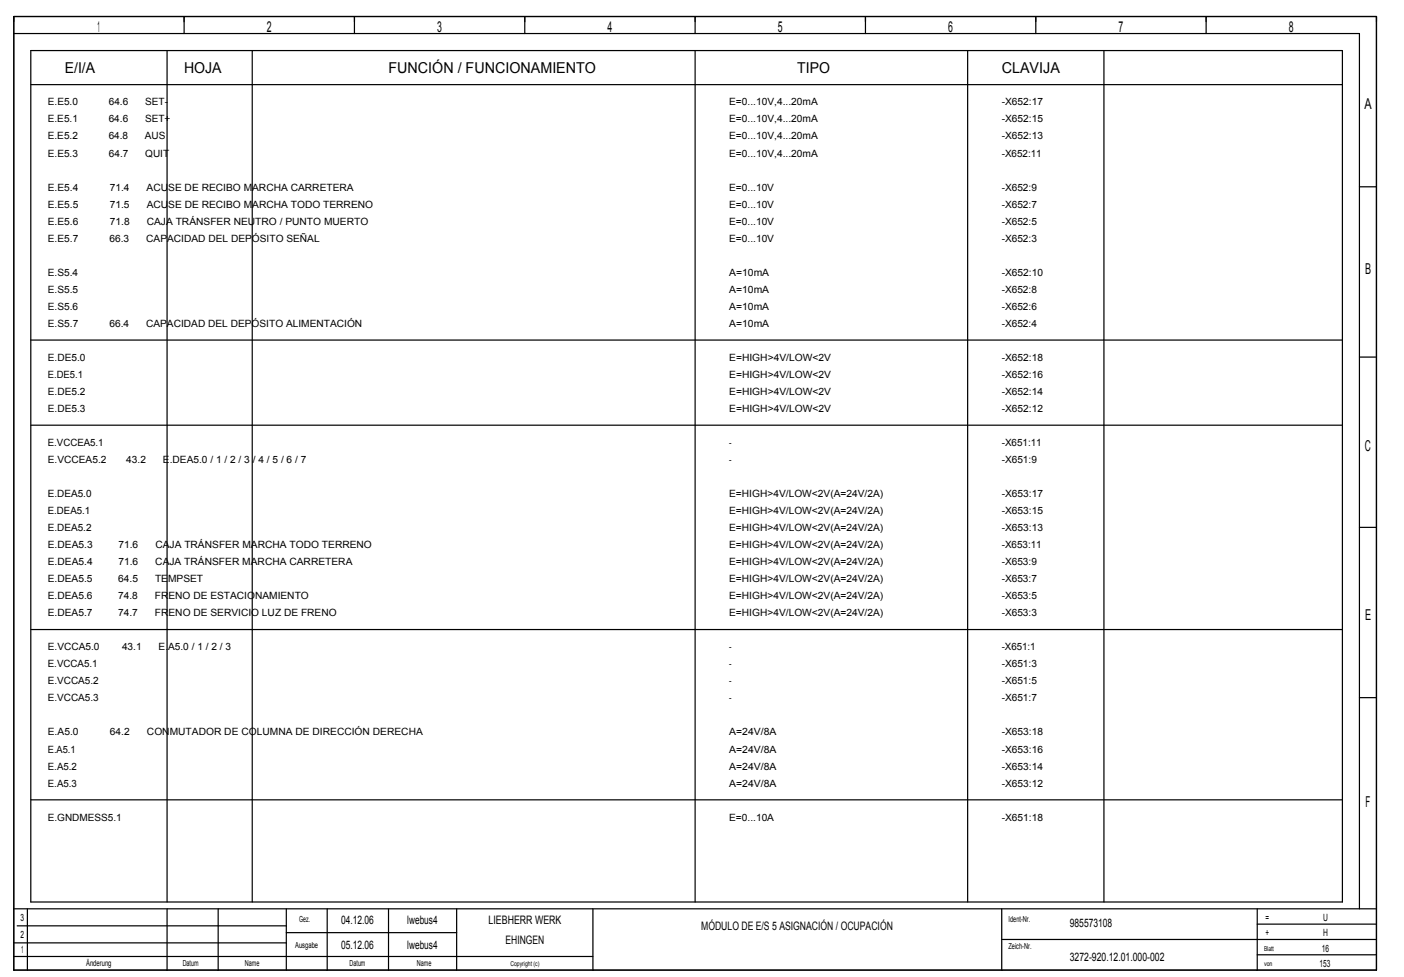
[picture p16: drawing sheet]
<svg xmlns="http://www.w3.org/2000/svg" width="408mm" height="284mm" viewBox="0 0 408 284" stroke-linecap="round" stroke-linejoin="round" font-family="sans-serif">
<defs><g id="words">
<g font-size="4.4">
<text x="28.4" y="9.3">1</text>
<text x="77.5" y="9.3">2</text>
<text x="127.1" y="9.3">3</text>
<text x="176.5" y="9.3">4</text>
<text x="226.1" y="9.3">5</text>
<text x="275.5" y="9.3">6</text>
<text x="325.1" y="9.3">7</text>
<text x="374.6" y="9.3">8</text>
<text x="18.9" y="21.2">E/I/A</text>
<text x="53.5" y="21.2">HOJA</text>
<text x="112.9" y="21.2">FUNCIÓN / FUNCIONAMIENTO</text>
<text x="231.7" y="21.2">TIPO</text>
<text x="291.1" y="21.2">CLAVIJA</text>
<text x="396.5" y="31.6">A</text>
<text x="396.7" y="79.6">B</text>
<text x="396.6" y="131.1">C</text>
<text x="396.7" y="180.1">E</text>
<text x="396.8" y="234.5">F</text>
</g>
<g font-size="3.4">
<text x="99.2" y="268.5">04.12.06</text>
<text x="118.4" y="268.5">lwebus4</text>
<text x="142" y="268.5">LIEBHERR WERK</text>
<text x="310.9" y="269.5">985573108</text>
<text x="99.2" y="275.9">05.12.06</text>
<text x="118.4" y="275.9">lwebus4</text>
<text x="146.9" y="274.4">EHINGEN</text>
<text x="203.8" y="270.4">MÓDULO DE E/S 5 ASIGNACIÓN / OCUPACIÓN</text>
<text x="310.9" y="279.4">3272­920.12.01.000­002</text>
</g>
<g font-size="2.9">
<text x="13.9" y="30.6">E.E5.0</text>
<text x="13.9" y="35.6">E.E5.1</text>
<text x="31.6" y="35.6">64.6</text>
<text x="31.6" y="30.6">64.6</text>
<text x="42.1" y="35.6">SET+</text>
<text x="42.2" y="30.6">SET­</text>
<text x="211.9" y="30.6">E=0...10V,4...20mA</text>
<text x="211.9" y="35.6">E=0...10V,4...20mA</text>
<text x="291.1" y="30.6">­X652:17</text>
<text x="291.1" y="35.6">­X652:15</text>
<text x="13.9" y="40.5">E.E5.2</text>
<text x="31.6" y="40.5">64.8</text>
<text x="42.1" y="40.5">AUS</text>
<text x="211.9" y="40.5">E=0...10V,4...20mA</text>
<text x="291.1" y="40.5">­X652:13</text>
<text x="13.9" y="45.5">E.E5.3</text>
<text x="31.6" y="45.5">64.7</text>
<text x="42.2" y="45.5">QUIT</text>
<text x="211.9" y="45.5">E=0...10V,4...20mA</text>
<text x="291.1" y="45.5">­X652:11</text>
<text x="13.9" y="55.4">E.E5.4</text>
<text x="31.9" y="55.4">71.4</text>
<text x="42.6" y="55.4">ACUSE DE RECIBO MARCHA CARRETERA</text>
<text x="211.9" y="55.4">E=0...10V</text>
<text x="291.1" y="55.4">­X652:9</text>
<text x="13.9" y="60.3">E.E5.5</text>
<text x="13.9" y="65.3">E.E5.6</text>
<text x="31.9" y="60.3">71.5</text>
<text x="31.9" y="65.3">71.8</text>
<text x="42.6" y="60.3">ACUSE DE RECIBO MARCHA TODO TERRENO</text>
<text x="42.6" y="65.3">CAJA TRÁNSFER NEUTRO / PUNTO MUERTO</text>
<text x="211.9" y="60.3">E=0...10V</text>
<text x="211.9" y="65.3">E=0...10V</text>
<text x="291.1" y="60.3">­X652:7</text>
<text x="291.1" y="65.3">­X652:5</text>
<text x="13.9" y="70.2">E.E5.7</text>
<text x="31.8" y="70.2">66.3</text>
<text x="42.5" y="70.2">CAPACIDAD DEL DEPÓSITO SEÑAL</text>
<text x="211.9" y="70.2">E=0...10V</text>
<text x="291.1" y="70.2">­X652:3</text>
<text x="13.9" y="80.1">E.S5.4</text>
<text x="211.9" y="80.1">A=10mA</text>
<text x="291.1" y="80.1">­X652:10</text>
<text x="13.9" y="85.1">E.S5.5</text>
<text x="211.9" y="85.1">A=10mA</text>
<text x="291.1" y="85.1">­X652:8</text>
<text x="13.9" y="90">E.S5.6</text>
<text x="13.9" y="95">E.S5.7</text>
<text x="31.8" y="95">66.4</text>
<text x="42.5" y="95">CAPACIDAD DEL DEPÓSITO ALIMENTACIÓN</text>
<text x="211.9" y="90">A=10mA</text>
<text x="211.9" y="95">A=10mA</text>
<text x="291.1" y="90">­X652:6</text>
<text x="291.1" y="95">­X652:4</text>
<text x="13.9" y="104.9">E.DE5.0</text>
<text x="211.9" y="104.9">E=HIGH&gt;4V/LOW&lt;2V</text>
<text x="291.1" y="104.9">­X652:18</text>
<text x="13.9" y="109.8">E.DE5.1</text>
<text x="211.9" y="109.8">E=HIGH&gt;4V/LOW&lt;2V</text>
<text x="291.1" y="109.8">­X652:16</text>
<text x="13.9" y="114.8">E.DE5.2</text>
<text x="13.9" y="119.7">E.DE5.3</text>
<text x="211.9" y="114.8">E=HIGH&gt;4V/LOW&lt;2V</text>
<text x="211.9" y="119.7">E=HIGH&gt;4V/LOW&lt;2V</text>
<text x="291.1" y="114.8">­X652:14</text>
<text x="291.1" y="119.7">­X652:12</text>
<text x="13.9" y="129.6">E.VCCEA5.1</text>
<text x="211.9" y="129.6">­</text>
<text x="291.1" y="129.6">­X651:11</text>
<text x="13.9" y="134.6">E.VCCEA5.2</text>
<text x="36.7" y="134.6">43.2</text>
<text x="47.4" y="134.6">E.DEA5.0 / 1 / 2 / 3 / 4 / 5 / 6 / 7</text>
<text x="211.9" y="134.6">­</text>
<text x="291.1" y="134.6">­X651:9</text>
<text x="13.9" y="144.5">E.DEA5.0</text>
<text x="13.9" y="149.4">E.DEA5.1</text>
<text x="211.9" y="144.5">E=HIGH&gt;4V/LOW&lt;2V(A=24V/2A)</text>
<text x="211.9" y="149.4">E=HIGH&gt;4V/LOW&lt;2V(A=24V/2A)</text>
<text x="291.1" y="144.5">­X653:17</text>
<text x="291.1" y="149.4">­X653:15</text>
<text x="13.9" y="154.4">E.DEA5.2</text>
<text x="211.9" y="154.4">E=HIGH&gt;4V/LOW&lt;2V(A=24V/2A)</text>
<text x="291.1" y="154.4">­X653:13</text>
<text x="13.9" y="159.3">E.DEA5.3</text>
<text x="34.4" y="159.3">71.6</text>
<text x="45.1" y="159.3">CAJA TRÁNSFER MARCHA TODO TERRENO</text>
<text x="211.9" y="159.3">E=HIGH&gt;4V/LOW&lt;2V(A=24V/2A)</text>
<text x="291.1" y="159.3">­X653:11</text>
<text x="13.9" y="164.3">E.DEA5.4</text>
<text x="34.4" y="164.3">71.6</text>
<text x="45.1" y="164.3">CAJA TRÁNSFER MARCHA CARRETERA</text>
<text x="211.9" y="164.3">E=HIGH&gt;4V/LOW&lt;2V(A=24V/2A)</text>
<text x="291.1" y="164.3">­X653:9</text>
<text x="13.9" y="169.2">E.DEA5.5</text>
<text x="34.3" y="169.2">64.5</text>
<text x="45.1" y="169.2">TEMPSET</text>
<text x="211.9" y="169.2">E=HIGH&gt;4V/LOW&lt;2V(A=24V/2A)</text>
<text x="291.1" y="169.2">­X653:7</text>
<text x="13.9" y="174.2">E.DEA5.6</text>
<text x="13.9" y="179.1">E.DEA5.7</text>
<text x="34.3" y="174.2">74.8</text>
<text x="34.3" y="179.1">74.7</text>
<text x="45" y="174.2">FRENO DE ESTACIONAMIENTO</text>
<text x="45" y="179.1">FRENO DE SERVICIO LUZ DE FRENO</text>
<text x="211.9" y="174.2">E=HIGH&gt;4V/LOW&lt;2V(A=24V/2A)</text>
<text x="211.9" y="179.1">E=HIGH&gt;4V/LOW&lt;2V(A=24V/2A)</text>
<text x="291.1" y="174.2">­X653:5</text>
<text x="291.1" y="179.1">­X653:3</text>
<text x="13.9" y="189">E.VCCA5.0</text>
<text x="35.5" y="189">43.1</text>
<text x="46.1" y="189">E.A5.0 / 1 / 2 / 3</text>
<text x="211.9" y="189">­</text>
<text x="291.1" y="189">­X651:1</text>
<text x="13.9" y="194">E.VCCA5.1</text>
<text x="211.9" y="194">­</text>
<text x="291.1" y="194">­X651:3</text>
<text x="13.9" y="198.9">E.VCCA5.2</text>
<text x="13.9" y="203.9">E.VCCA5.3</text>
<text x="211.9" y="198.9">­</text>
<text x="211.9" y="203.9">­</text>
<text x="291.1" y="198.9">­X651:5</text>
<text x="291.1" y="203.9">­X651:7</text>
<text x="13.9" y="213.8">E.A5.0</text>
<text x="31.9" y="213.8">64.2</text>
<text x="42.7" y="213.8">CONMUTADOR DE COLUMNA DE DIRECCIÓN DERECHA</text>
<text x="211.9" y="213.8">A=24V/8A</text>
<text x="291.1" y="213.8">­X653:18</text>
<text x="13.9" y="218.7">E.A5.1</text>
<text x="211.9" y="218.7">A=24V/8A</text>
<text x="291.1" y="218.7">­X653:16</text>
<text x="13.9" y="223.7">E.A5.2</text>
<text x="211.9" y="223.7">A=24V/8A</text>
<text x="291.1" y="223.7">­X653:14</text>
<text x="13.9" y="228.6">E.A5.3</text>
<text x="211.9" y="228.6">A=24V/8A</text>
<text x="291.1" y="228.6">­X653:12</text>
<text x="13.9" y="238.5">E.GNDMESS5.1</text>
<text x="211.9" y="238.5">E=0...10A</text>
<text x="291.1" y="238.5">­X651:18</text>
<text x="5.9" y="267.8">3</text>
<text x="367.8" y="267.8">=</text>
<text x="384.5" y="267.8">U</text>
<text x="6" y="272.7">2</text>
<text x="367.8" y="272.2">+</text>
<text x="384.5" y="272.2">H</text>
<text x="6.2" y="277.2">1</text>
<text x="383.5" y="281.1">153</text>
<text x="384.1" y="276.7">16</text>
</g>
<g font-size="2.4">
<text x="87" y="268">Gez.</text>
<text x="293.1" y="268">Ident­Nr.</text>
<text x="85.8" y="275.5">Ausgabe</text>
<text x="293.1" y="275.9">Zeich­Nr.</text>
<text x="25" y="280.9">Änderung</text>
<text x="53.1" y="280.9">Datum</text>
<text x="71.2" y="280.9">Name</text>
<text x="101.6" y="280.9">Datum</text>
<text x="121.2" y="280.9">Name</text>
</g>
<g font-size="1.9">
<text x="148.3" y="280.8">Copyright (c)</text>
<text x="367.3" y="280.8">von</text>
<text x="367.3" y="276.4">Blatt</text>
</g>
</g></defs>
<g fill="none" stroke="#000" stroke-width=".35">
<path d="M4 4.8h396v277.2h-396zM4 9.7h391.1v254.5M9 14.7h381.1v247.5h-381.1zM48.5 14.7v247.5M53.5 4.8v4.9M73.3 14.7v247.5M103 4.8v4.9M152.5 4.8v4.9M202 4.8v4.9M202 14.7v247.5M251.5 4.8v4.9M281.2 14.7v247.5"/>
<path d="M301 4.8v4.9M320.8 14.7v247.5M350.5 4.8v4.9M9 24.6h381.1M395.1 54.3h4.9M9 98.8h381.1M395.1 103.8h4.9M9 123.6h381.1M395.1 153.3h4.9M9 183h381.1M395.1 202.8h4.9M9 232.5h381.1"/>
<path d="M4 278h168.3M4 274.1h79.2M4 264.2h396M5 269.1h78.2M8 264.2v17.8M48.5 264.2v17.8M63.4 264.2v17.8M83.2 264.2v17.8M83.2 271.1h49.5M95.1 264.2v17.8M112.9 264.2v17.8M132.7 264.2v17.8"/>
<path d="M172.3 264.2v17.8M291.1 264.2v17.8M291.1 273.1h108.9M365.4 264.2v17.8M365.4 277.5h34.6M365.4 268.6h34.6"/>
</g>
<use href="#words"/>
</svg>
